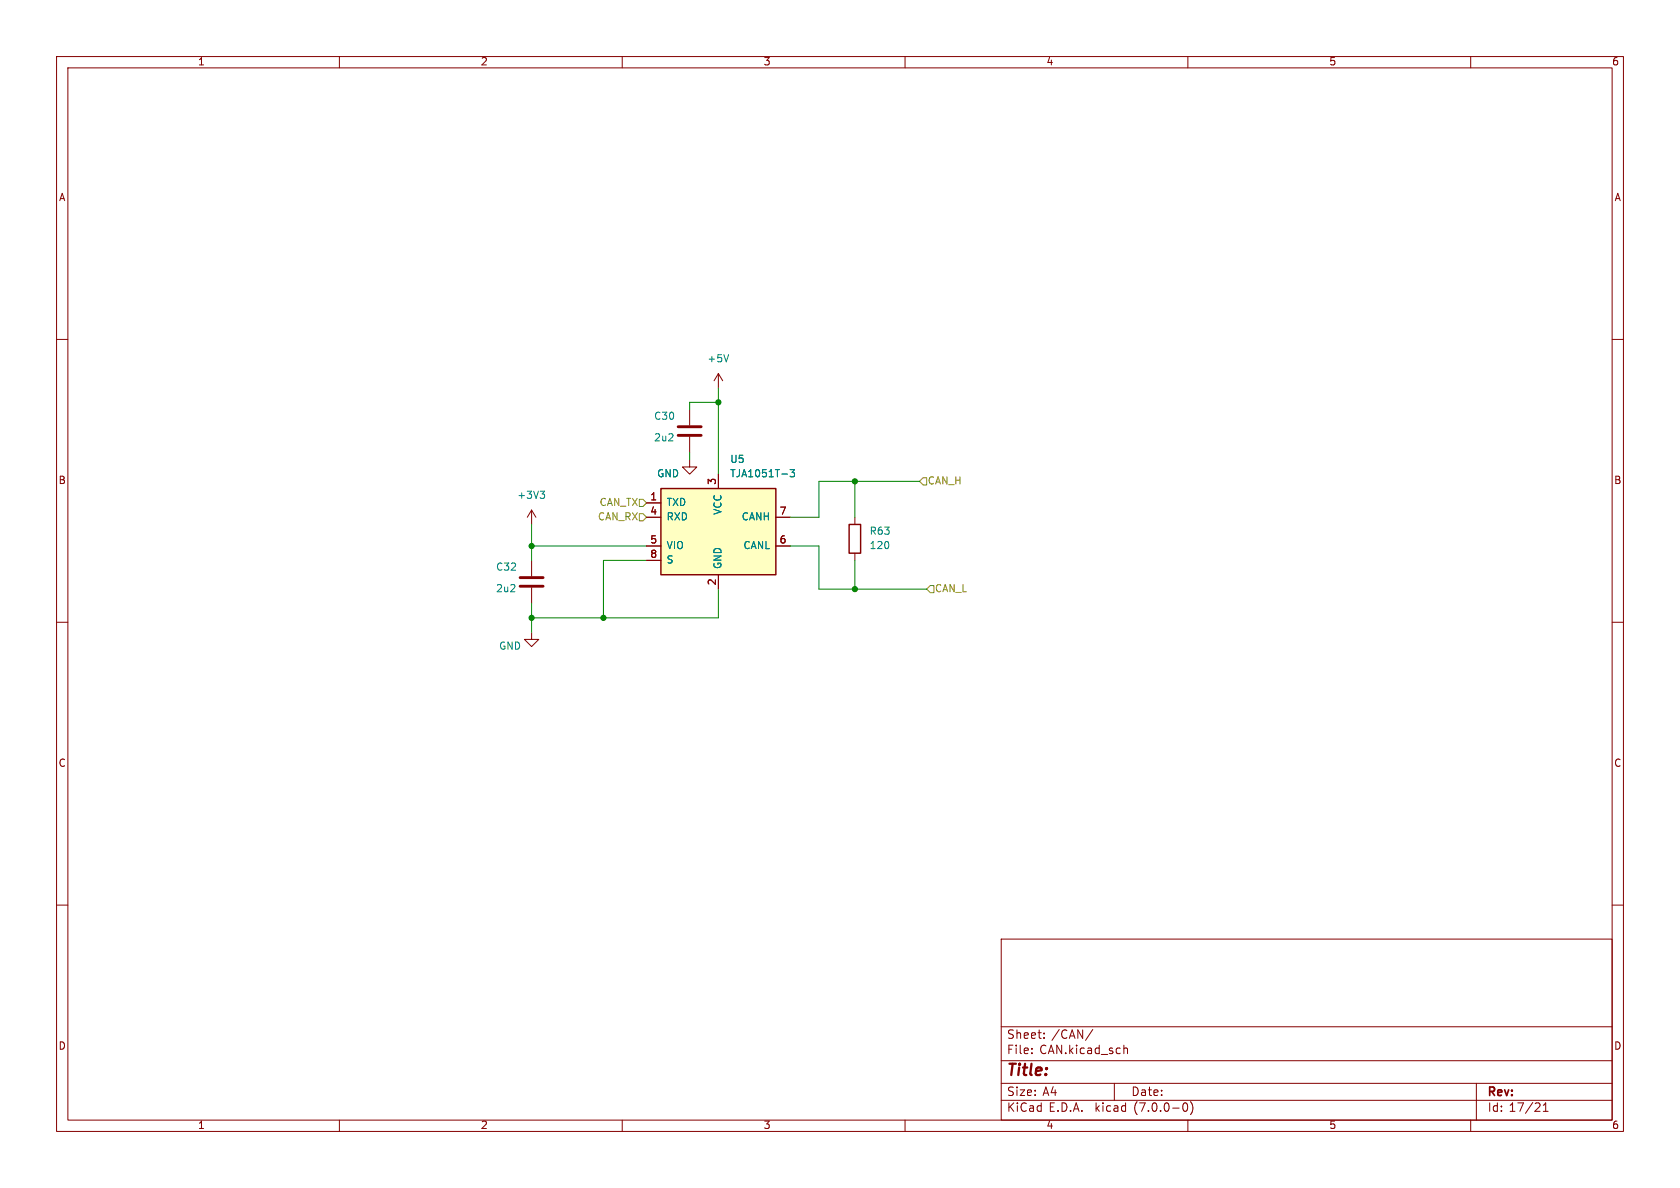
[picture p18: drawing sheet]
<svg xmlns="http://www.w3.org/2000/svg" width="297mm" height="210mm" viewBox="0 0 297 210" stroke-linecap="round" stroke-linejoin="round" font-family="sans-serif">
<defs><g id="words">
<text font-size="2.8" fill="#840000" x="178" y="190.8">Title:</text>
<g font-size="2.1" fill="#840000">
<text x="178" y="183.9">Sheet:</text>
<text x="185.9" y="183.9">/CAN/</text>
<text x="178" y="186.6">File:</text>
<text x="183.8" y="186.6">CAN.kicad_sch</text>
<text x="178" y="196.8">KiCad</text>
<text x="178" y="194">Size:</text>
<text x="184.3" y="194">A4</text>
<text x="185.4" y="196.8">E.D.A.</text>
<text x="193.7" y="196.8">kicad</text>
<text x="200" y="194">Date:</text>
<text x="200.6" y="196.8">(7.0.0-0)</text>
<text x="263" y="194.2">Rev:</text>
<text x="263" y="196.8">Id: 17/21</text>
</g>
<g font-size="1.8" fill="#840000">
<text x="35" y="11.8">1</text>
<text x="85" y="11.8">2</text>
<text x="135" y="11.8">3</text>
<text x="185" y="11.8">4</text>
<text x="235" y="11.8">5</text>
<text x="285" y="11.8">6</text>
<text x="10.4" y="35.8">A</text>
<text x="285.4" y="35.8">A</text>
<text x="10.3" y="85.8">B</text>
<text x="114.9" y="88.6">1</text>
<text x="126.7" y="85.8" transform="rotate(-90 126.7 85.8)">3</text>
<text x="285.3" y="85.8">B</text>
<text x="114.9" y="91.2">4</text>
<text x="137.8" y="91.2">7</text>
<text x="114.9" y="96.3">5</text>
<text x="114.9" y="98.8">8</text>
<text x="137.8" y="96.3">6</text>
<text x="126.7" y="103.5" transform="rotate(-90 126.7 103.5)">2</text>
<text x="10.3" y="135.8">C</text>
<text x="285.3" y="135.8">C</text>
<text x="10.3" y="185.8">D</text>
<text x="285.3" y="185.8">D</text>
<text x="35" y="199.8">1</text>
<text x="85" y="199.8">2</text>
<text x="135" y="199.8">3</text>
<text x="185" y="199.8">4</text>
<text x="235" y="199.8">5</text>
<text x="285" y="199.8">6</text>
</g>
<g font-size="1.8" fill="#008484">
<text x="125" y="64.3">+5V</text>
<text x="115.6" y="74.5">C30</text>
<text x="115.6" y="78.3">2u2</text>
<text x="129" y="82.1">U5</text>
<text x="91.4" y="88.5">+3V3</text>
<text x="116.1" y="84.6">GND</text>
<text x="117.9" y="89.7">TXD</text>
<text x="129" y="84.6">TJA1051T-3</text>
<text x="117.9" y="92.3">RXD</text>
<text x="127.8" y="91.1" transform="rotate(-90 127.8 91.1)">VCC</text>
<text x="131" y="92.3">CANH</text>
<text x="153.7" y="94.8">R63</text>
<text x="87.6" y="101.2">C32</text>
<text x="117.9" y="97.3">VIO</text>
<text x="117.9" y="99.9">S</text>
<text x="127.8" y="100.6" transform="rotate(-90 127.8 100.6)">GND</text>
<text x="131.3" y="97.3">CANL</text>
<text x="153.7" y="97.3">120</text>
<text x="87.6" y="105">2u2</text>
<text x="88.2" y="115.1">GND</text>
</g>
<g font-size="1.8" fill="#848400">
<text x="105.9" y="89.7">CAN_TX</text>
<text x="164" y="85.9">CAN_H</text>
<text x="105.6" y="92.3">CAN_RX</text>
<text x="165.3" y="105">CAN_L</text>
</g>
</g></defs>
<g fill="none" stroke="#840000" stroke-width=".18">
<path d="M10 10h277v190h-277zM12 12h273v186h-273zM60 10v2M110 10v2M160 10v2M210 10v2M260 10v2M10 60h2M285 60h2M121.9 72.4v2.8M121.9 77.2v2.8M127 66l-.8 1.3"/>
<path d="M127 66v2.6M127 66l.8 1.3M94 90.2l-.8 1.2M94 90.2v2.5M94 99.1v2.8M94 90.2l.7 1.2M114.3 88.9h2.5M114.3 91.4h2.5M114.3 96.5h2.5M114.3 99.1h2.5M121.9 81.3v1.3h1.3l-1.3 1.2-1.3-1.2h1.3M127 83.8v2.6"/>
<path d="M137.2 91.4h2.5M137.2 96.5h2.5M151.1 91.4v1.3M151.1 97.8v1.3M10 110h2M94 111.8v1.2h1.2l-1.2 1.3-1.3-1.3h1.3M94 103.9v2.8M127 101.6v2.5M285 110h2M10 160h2M285 160h2M177 166h108v32h-108z"/>
<path d="M60 198v2M110 198v2M160 198v2M177 194.5h108M177 191.5h108M177 187.5h108M177 181.5h108M182.4 186.1v.2M182.4 185.3v.2M184.6 183.4v.2M184.6 182.6v.2M193.2 182l-1.3 1.9"/>
<path d="M197 191.5v3M198.7 184.8v1.5M198.7 185.4l.2-.1h.4v1M209.3 195h.2a.81 .81 0 0 1 .5 .6 .81 .81 0 0 1-.3 .8l-.1 .1a.81 .81 0 0 1-.6-.7 .81 .81 0 0 1 .3-.8zM210 198v2M210.5 194.7a1.72 1.72 0 0 1 0 2.3M260 198v2M261 191.5v6.5M272.8 196.5h.9M272.8 195.4l.5-.4v1.5"/>
</g>
<path d="M128.8 62.7l-.4 1.3M95.5 86.8h.8l-.4 .5M96 87.3l.3 .3v.3l-.3 .2M139.7 83h.8l-.5 .5 .4 .1v.6l-.2 .1-.5-.1" fill="none" stroke="#008484" stroke-width=".18"/>
<path d="M119.9 77h4.1M119.9 75.4h4.1M91.9 103.6h4.1M91.9 102.1h4.1" fill="none" stroke="#840000" stroke-width=".51"/>
<path d="M116.8 86.4h20.4v15.2h-20.4zM150.1 92.7h2v5.1h-2z" fill="none" stroke="#840000" stroke-width=".25"/>
<path d="M116.8 86.4h20.4v15.2h-20.4z" fill="#ffffc2" stroke="#ffffc2" stroke-width=".18"/>
<path d="M113 88.3h.7l.6 .6-.6 .6h-.7zM113 90.8h.7l.6 .6-.6 .7h-.7zM163.2 84.5h.6v1.2h-.6l-.6-.6zM164.5 103.5h.6v1.3h-.6l-.7-.7z" fill="none" stroke="#848400" stroke-width=".18"/>
<path d="M127 68.6v15.2M127 71.1h-5.1v1.3M94 92.7v6.4M94 96.5h20.3M114.3 99.1h-7.6v10.1M121.9 80v1.3M139.7 96.5h5.1v7.6h19M151.1 85.1v6.3M151.1 99.1v5M162.6 85.1h-17.8v6.3h-5.1M94 106.7v5.1M127 104.1v5.1h-33" fill="none" stroke="#008400" stroke-width=".18"/>
<g fill="#008400" stroke="#008400" stroke-width=".18">
<circle cx="94" cy="109.2" r=".46"/>
<circle cx="151.1" cy="85.1" r=".46"/>
<circle cx="106.7" cy="109.2" r=".46"/>
<circle cx="151.1" cy="104.1" r=".46"/>
<circle cx="94" cy="96.5" r=".46"/>
<circle cx="127" cy="71.1" r=".46"/>
</g>
<use href="#words"/>
</svg>
